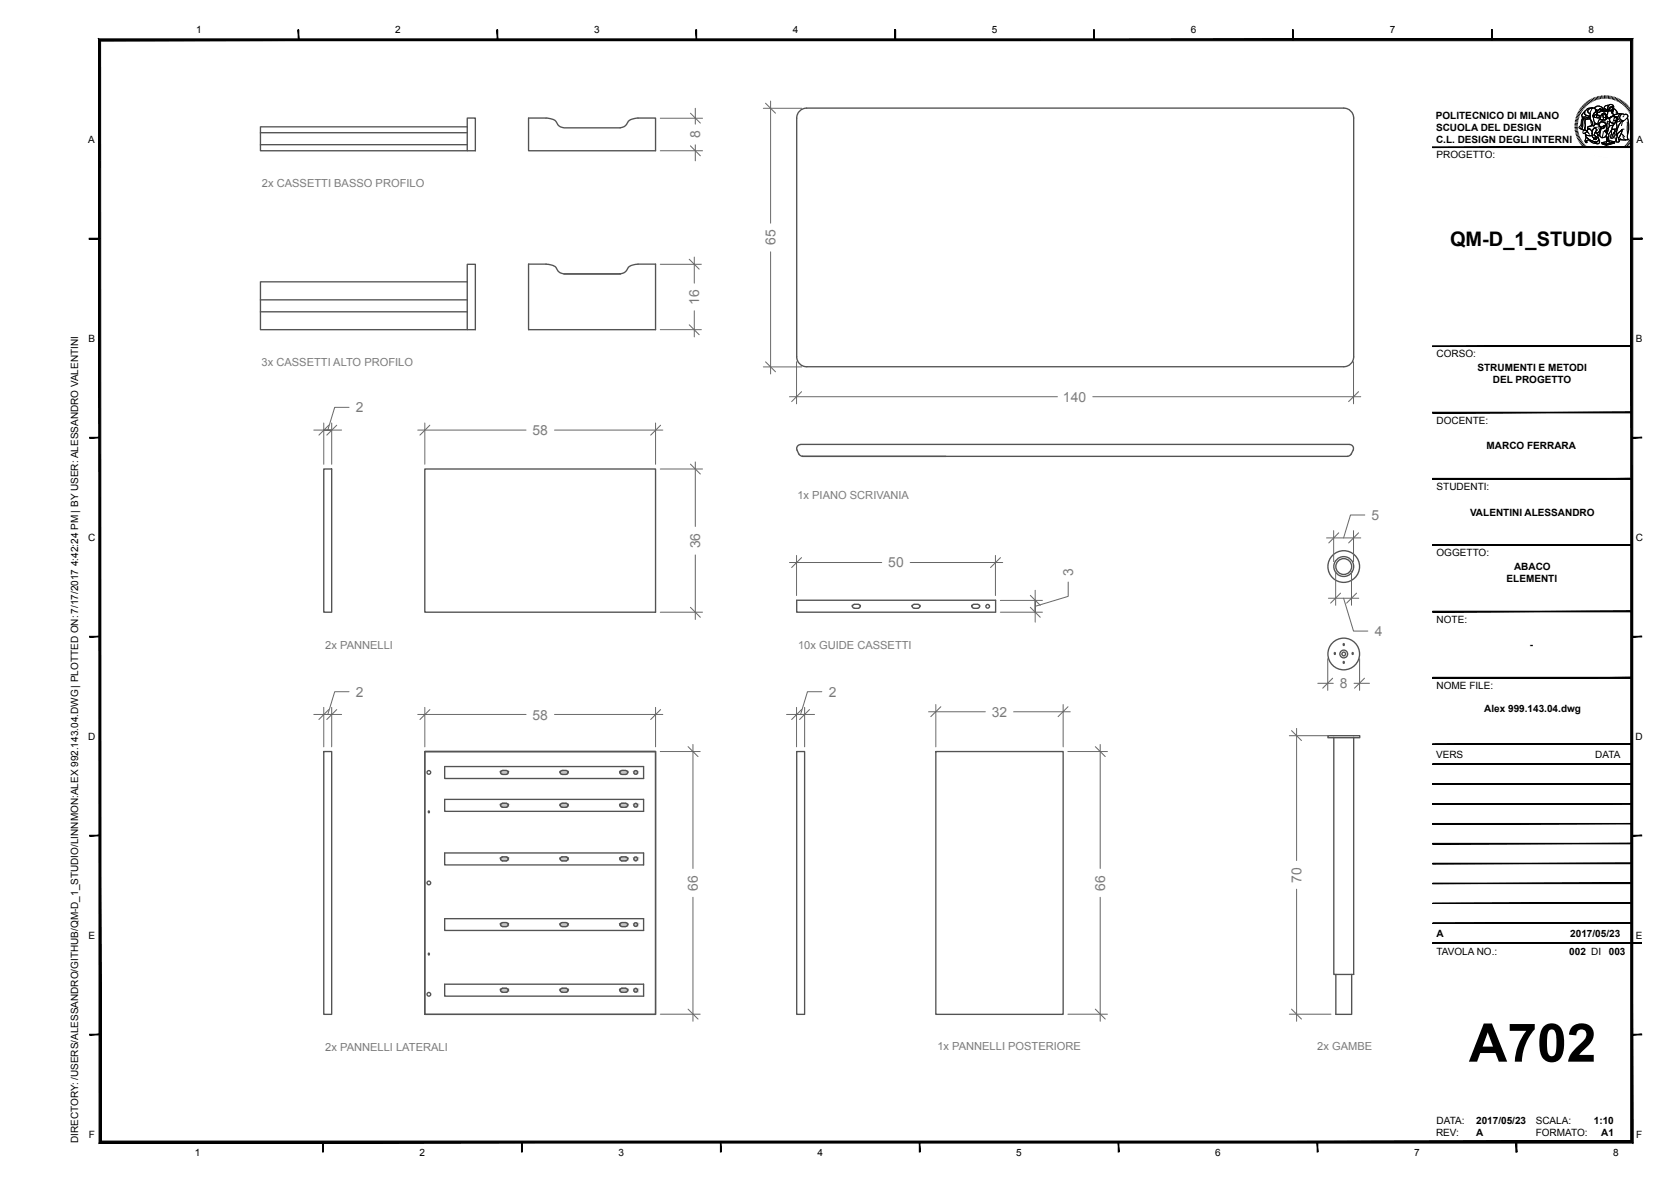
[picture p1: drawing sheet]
<svg xmlns="http://www.w3.org/2000/svg" width="420mm" height="297mm" viewBox="0 0 420 297" stroke-linecap="round" stroke-linejoin="round" font-family="sans-serif">
<defs><g id="words">
<text font-size="13.4" x="369.2" y="266.8">A702</text>
<text font-size="5" x="364.5" y="61.7">QM-D_1_STUDIO</text>
<g font-size="3.5" fill="#7c7c7c">
<text x="176" y="34.7" transform="rotate(-90 176 34.7)">8</text>
<text x="194.9" y="61.6" transform="rotate(-90 194.9 61.6)">65</text>
<text x="175.7" y="76.7" transform="rotate(-90 175.7 76.7)">16</text>
<text x="267.2" y="100.9">140</text>
<text x="89.5" y="103.6">2</text>
<text x="133.8" y="109.3">58</text>
<text x="344.7" y="130.6">5</text>
<text x="176" y="137.8" transform="rotate(-90 176 137.8)">36</text>
<text x="223.3" y="142.6">50</text>
<text x="269.8" y="144.6" transform="rotate(-90 269.8 144.6)">3</text>
<text x="345.5" y="159.8">4</text>
<text x="336.7" y="172.9">8</text>
<text x="89.5" y="175">2</text>
<text x="208.3" y="175">2</text>
<text x="133.8" y="180.8">58</text>
<text x="249.3" y="180.1">32</text>
<text x="327.1" y="221.8" transform="rotate(-90 327.1 221.8)">70</text>
<text x="175.4" y="223.8" transform="rotate(-90 175.4 223.8)">66</text>
<text x="277.8" y="223.8" transform="rotate(-90 277.8 223.8)">66</text>
</g>
<g font-size="2.8" fill="#7c7c7c">
<text x="65.8" y="47.1">2x CASSETTI BASSO PROFILO</text>
<text x="65.8" y="92.1">3x CASSETTI ALTO PROFILO</text>
<text x="200.4" y="125.3">1x PIANO SCRIVANIA</text>
<text x="81.8" y="163">2x PANNELLI</text>
<text x="200.6" y="163.1">10x GUIDE CASSETTI</text>
<text x="235.6" y="263.8">1x PANNELLI POSTERIORE</text>
<text x="331.1" y="263.8">2x GAMBE</text>
<text x="81.8" y="264">2x PANNELLI LATERALI</text>
</g>
<g font-size="2.5">
<text x="49.3" y="8.4">1</text>
<text x="99.3" y="8.4">2</text>
<text x="149.3" y="8.4">3</text>
<text x="199.3" y="8.4">4</text>
<text x="249.3" y="8.4">5</text>
<text x="299.3" y="8.4">6</text>
<text x="349.3" y="8.4">7</text>
<text x="399.3" y="8.4">8</text>
<text x="360.9" y="30">POLITECNICO DI MILANO</text>
<text x="22.2" y="35.9">A</text>
<text x="360.9" y="33">SCUOLA DEL DESIGN</text>
<text x="360.9" y="36">C.L. DESIGN DEGLI INTERNI</text>
<text x="411.3" y="35.9">A</text>
<text x="361.1" y="39.8">PROGETTO:</text>
<text x="22.3" y="85.9">B</text>
<text x="361.1" y="89.8">CORSO:</text>
<text x="411.2" y="85.9">B</text>
<text x="371.4" y="93.2">STRUMENTI E METODI</text>
<text x="375.2" y="96.2">DEL PROGETTO</text>
<text x="361.1" y="106.5">DOCENTE:</text>
<text x="373.6" y="112.9">MARCO FERRARA</text>
<text x="361.1" y="123.1">STUDENTI:</text>
<text x="369.5" y="129.5">VALENTINI ALESSANDRO</text>
<text x="22.2" y="135.9">C</text>
<text x="411.2" y="135.9">C</text>
<text x="361.1" y="139.8">OGGETTO:</text>
<text x="380.5" y="143.2">ABACO</text>
<text x="378.7" y="146.2">ELEMENTI</text>
<text x="361.1" y="156.5">NOTE:</text>
<text x="384.5" y="162.9">-</text>
<text x="361.1" y="173.1">NOME FILE:</text>
<text x="373.1" y="179">Alex 999.143.04.dwg</text>
<text x="22.2" y="185.9">D</text>
<text x="411.1" y="185.9">D</text>
<text x="360.9" y="190.4">VERS</text>
<text x="400.9" y="190.4">DATA</text>
<text x="22.3" y="235.9">E</text>
<text x="361.1" y="239.9">TAVOLA NO.:</text>
<text x="361.1" y="235.4">A</text>
<text x="394.4" y="239.9">002 DI</text>
<text x="394.7" y="235.4">2017/05/23</text>
<text x="404.4" y="239.9">003</text>
<text x="411.2" y="235.9">E</text>
<text x="19.7" y="287.2" transform="rotate(-90 19.7 287.2)">DIRECTORY: /USERS/ALESSANDRO/GITHUB/QM-D_1_STUDIO/LINNMON:ALEX 992.143.04.DWG | PLOTTED ON: 7/17/2017 4:42:24 PM | BY USER: ALESSANDRO VALENTINI</text>
<text x="22.4" y="285.9">F</text>
<text x="360.9" y="285.3">REV:</text>
<text x="361.1" y="282.4">DATA:</text>
<text x="371" y="285.4">A</text>
<text x="371" y="282.4">2017/05/23</text>
<text x="386" y="282.4">SCALA:</text>
<text x="386" y="285.4">FORMATO:</text>
<text x="400.6" y="282.4">1:10</text>
<text x="402.5" y="285.4">A1</text>
<text x="411.2" y="285.9">F</text>
<text x="48.9" y="290.4">1</text>
<text x="105.5" y="290.4">2</text>
<text x="155.5" y="290.4">3</text>
<text x="205.5" y="290.4">4</text>
<text x="255.5" y="290.4">5</text>
<text x="305.4" y="290.4">6</text>
<text x="355.4" y="290.4">7</text>
<text x="405.4" y="290.4">8</text>
</g>
</g></defs>
<g fill="none" stroke="#535353" stroke-width=".34">
<path d="M65.5 33.3h51.9M65.5 36.4h51.9M117.4 29.7h2.1v8.2h-2.1zM117.4 31.9h-51.9v6h51.9M132.9 29.7h4.4a2.91 2.91 0 0 1 3 1.8l.6 .4 .8 .2h14.2a2.59 2.59 0 0 0 2.1-1.7l.4-.3 1.7-.4h4.7v8.2h-31.9zM201.2 27.7l1-.5h.5h135a2.5 2.5 0 0 1 2.5 2.5v60a2.5 2.5 0 0 1-2.5 2.4h-135a2.5 2.5 0 0 1-2.5-2.4v-60a2.49 2.49 0 0 1 1-2zM65.5 75.3h51.9M65.5 78.3h51.9M117.4 66.4h2.1v16.4h-2.1zM117.4 70.8h-51.9v12h51.9M132.9 66.4h4.4a3.2 3.2 0 0 1 3.2 1.9l1.2 .5h14.2a2.59 2.59 0 0 0 2.1-1.7l.5-.4 1.4-.3h4.9v16.4h-31.9zM141.7 68.8h14.2"/>
<path d="M81.4 117.8h2v36h-2zM106.8 117.8h58v36h-58zM201.2 111.7h138M201.2 111.7a.99 .99 0 0 0-.9 1.4l.7 1.2 .7 .3M201.7 114.7h137M339.2 111.7l.3 .1a.97 .97 0 0 1 .6 1.3M339.6 114.1l-.4 .4-.5 .1M340.1 113.1l-.5 1M200.2 150.8h50v3h-50zM215.7 151.9l.5 .4M81.4 188.8h2v66.1h-2zM106.8 188.8h58v66.1h-58z"/>
<path d="M335.2 185.4v59.4h5v-59.4M335.2 184.9h5M335.8 244.8v10.1h3.9v-10.1"/>
<circle cx="337.7" cy="142.4" r="4"/>
<circle cx="337.7" cy="142.4" r="1.99"/>
<circle cx="337.7" cy="142.4" r="2.5"/>
</g>
<circle cx="216.2" cy="152.3" r=".17" fill="#535353"/>
<path d="M214.3 152.3l.4 .5M214.7 152.9h1M216.2 152.3l-.5 .5" fill="none" stroke="#535353" stroke-width=".34"/>
<circle cx="214.2" cy="152.3" r=".17" fill="#535353"/>
<path d="M214.7 151.8h1M214.7 151.9l-.4 .4M230.7 151.9l.5 .4" fill="none" stroke="#535353" stroke-width=".34"/>
<circle cx="231.2" cy="152.3" r=".17" fill="#535353"/>
<path d="M229.3 152.3l.5 .5M229.8 152.9h.9M231.2 152.3l-.5 .5" fill="none" stroke="#535353" stroke-width=".34"/>
<circle cx="229.2" cy="152.3" r=".17" fill="#535353"/>
<path d="M229.8 151.8h.9M229.8 151.9l-.5 .4M245.8 151.9l.4 .4" fill="none" stroke="#535353" stroke-width=".34"/>
<circle cx="246.2" cy="152.3" r=".17" fill="#535353"/>
<path d="M244.3 152.3l.4 .5M244.7 152.9h1.1M246.2 152.3l-.4 .5" fill="none" stroke="#535353" stroke-width=".34"/>
<circle cx="244.2" cy="152.3" r=".17" fill="#535353"/>
<g fill="none" stroke="#535353" stroke-width=".34">
<path d="M244.7 151.8h1.1M244.7 151.9l-.4 .4M200.2 188.8h2v66.1h-2zM235.2 188.8h32v66.1h-32zM335.2 184.9h-1.4v.5h8v-.5h-1.6"/>
<circle cx="248.3" cy="152.3" r=".47"/>
<circle cx="337.7" cy="164.3" r="4"/>
<circle cx="337.7" cy="164.3" r=".97"/>
</g>
<g fill="#535353">
<circle cx="337.7" cy="162.1" r=".3"/>
<circle cx="340" cy="164.3" r=".3"/>
<circle cx="337.7" cy="166.6" r=".3"/>
<circle cx="335.5" cy="164.3" r=".3"/>
</g>
<path d="M111.8 192.6h50v3h-50zM127.3 193.6l.4 .5M164.8 188.8h-58h58v66.1h-58" fill="none" stroke="#535353" stroke-width=".34"/>
<g fill="#c7c7c7" stroke="#c7c7c7" stroke-width=".25">
<path d="M159.6 248.4h.3z"/>
<path d="M159.7 248.3l.2 .1z"/>
<path d="M159.6 248.4h.4z"/>
<path d="M159.5 248.4h.6z"/>
<path d="M159.6 248.4h.5z"/>
<path d="M159.4 248.5h.8z"/>
<path d="M159.5 248.4l.7 .1z"/>
<path d="M159.4 248.5l.8 .1z"/>
<path d="M159.4 248.6l.8 .1z"/>
<path d="M159.3 248.7h1z"/>
<path d="M159.3 248.7l1 .1z"/>
<path d="M159.3 248.8l1 .1z"/>
<path d="M159.3 248.9l.9 .1z"/>
<path d="M159.3 248.9h1z"/>
<path d="M159.3 249l.9 .1z"/>
<path d="M159.3 249h.9z"/>
<path d="M159.4 249.1l.8 .1z"/>
<path d="M159.4 249.1h.8z"/>
<path d="M159.4 249.2h.7z"/>
<path d="M159.4 249.2h.8z"/>
<path d="M159.5 249.2h.5z"/>
<path d="M159.5 249.2h.6z"/>
<path d="M159.6 249.2l.3 .1z"/>
<path d="M159.6 249.2h.4z"/>
<path d="M159.6 249.3h.2z"/>
<path d="M159.6 249.3h.3z"/>
<path d="M156.2 248.3h1.2z"/>
<path d="M156.3 248.3h1.1z"/>
<path d="M156.1 248.4h1.3z"/>
<path d="M156.2 248.3l1.2 .1z"/>
<path d="M156.1 248.4h1.4z"/>
<path d="M156 248.4h1.6z"/>
<path d="M156.1 248.4h1.5z"/>
<path d="M155.9 248.5h1.8z"/>
<path d="M156 248.4l1.7 .1z"/>
<path d="M155.9 248.5l1.8 .1z"/>
<path d="M155.8 248.6l1.9 .1z"/>
<path d="M155.8 248.7h2z"/>
<path d="M155.8 248.7l2 .1z"/>
<path d="M155.8 248.8l2 .1z"/>
<path d="M155.8 248.9l1.9 .1z"/>
<path d="M155.8 248.9h2z"/>
<path d="M155.8 249l1.9 .1z"/>
<path d="M155.8 249h1.9z"/>
<path d="M155.8 249.1h1.9z"/>
<path d="M155.9 249.1l1.7 .1z"/>
<path d="M155.9 249.1h1.8z"/>
<path d="M156 249.2h1.5z"/>
<path d="M156 249.2h1.6z"/>
<path d="M156.1 249.2l1.3 .1z"/>
<path d="M156.1 249.2h1.4z"/>
<path d="M156.1 249.3h1.3z"/>
<path d="M156.2 249.3h1.1z"/>
<path d="M156.2 249.3h1.2z"/>
<path d="M159.6 231.8h.3z"/>
<path d="M159.7 231.8h.2z"/>
<path d="M159.6 231.8h.4z"/>
<path d="M159.6 231.8l.5 .1z"/>
<path d="M159.4 232h.8z"/>
<path d="M159.5 231.9l.7 .1z"/>
<path d="M159.4 232l.8 .1z"/>
<path d="M159.4 232.1h.8z"/>
<path d="M159.3 232.1l1 .1z"/>
<path d="M159.3 232.2l1 .1z"/>
<path d="M159.3 232.3l1 .1z"/>
<path d="M159.3 232.4l.9 .1z"/>
<path d="M159.3 232.4h1z"/>
<path d="M159.3 232.5l.9 .1z"/>
<path d="M159.3 232.5h.9z"/>
<path d="M159.4 232.6l.8 .1z"/>
<path d="M159.4 232.6h.8z"/>
<path d="M159.4 232.7h.7z"/>
<path d="M159.4 232.7h.8z"/>
<path d="M159.5 232.7l.5 .1z"/>
<path d="M159.5 232.7h.6z"/>
<path d="M159.6 232.8h.3z"/>
<path d="M159.6 232.8h.4z"/>
<path d="M159.6 232.8h.2z"/>
<path d="M156.2 231.8h1.2z"/>
<path d="M156.3 231.8h1.1z"/>
<path d="M156.1 231.8h1.3z"/>
<path d="M156.1 231.8l1.4 .1z"/>
<path d="M156 231.9h1.6z"/>
<path d="M156.1 231.9h1.5z"/>
<path d="M155.9 232h1.8z"/>
<path d="M156 231.9l1.7 .1z"/>
<path d="M155.9 232l1.8 .1z"/>
<path d="M155.8 232.1h1.9z"/>
<path d="M155.8 232.1l2 .1z"/>
<path d="M155.8 232.2l2 .1z"/>
<path d="M155.8 232.3l2 .1z"/>
<path d="M155.8 232.4l1.9 .1z"/>
<path d="M155.8 232.4h2z"/>
<path d="M155.8 232.5l1.9 .1z"/>
<path d="M155.8 232.5h1.9z"/>
<path d="M155.8 232.6l1.9 .1z"/>
<path d="M155.8 232.6h1.9z"/>
<path d="M155.9 232.7h1.7z"/>
<path d="M155.9 232.7h1.8z"/>
<path d="M156 232.7h1.5z"/>
<path d="M156 232.7h1.6z"/>
<path d="M156.1 232.7l1.3 .1z"/>
<path d="M156.1 232.7h1.4z"/>
<path d="M156.1 232.8h1.3z"/>
<path d="M156.2 232.8h1.1z"/>
<path d="M156.2 232.8h1.2z"/>
<path d="M141.2 231.8h1.2z"/>
<path d="M141.3 231.8h1.1z"/>
<path d="M141.1 231.8h1.4z"/>
<path d="M141.2 231.8h1.3z"/>
<path d="M141 231.9h1.5z"/>
<path d="M141.1 231.8l1.4 .1z"/>
<path d="M141 231.9h1.6z"/>
<path d="M140.9 232h1.8z"/>
<path d="M141 231.9l1.7 .1z"/>
<path d="M140.9 232l1.8 .1z"/>
<path d="M140.9 232.1h1.9z"/>
<path d="M140.8 232.1l2 .1z"/>
<path d="M140.8 232.2l2 .1z"/>
<path d="M140.8 232.3l2 .1z"/>
<path d="M140.8 232.3h2z"/>
<path d="M140.8 232.4l2 .1z"/>
<path d="M140.8 232.5l1.9 .1z"/>
<path d="M140.8 232.5h2z"/>
<path d="M140.9 232.6l1.8 .1z"/>
<path d="M140.9 232.6h1.8z"/>
<path d="M140.9 232.7h1.7z"/>
<path d="M140.9 232.7h1.8z"/>
<path d="M141 232.7h1.5z"/>
<path d="M141 232.7h1.6z"/>
<path d="M141 232.7l1.5 .1z"/>
<path d="M141.1 232.8h1.3z"/>
<path d="M141.1 232.8h1.4z"/>
<path d="M141.2 232.8h1.1z"/>
<path d="M141.2 232.8h1.2z"/>
<path d="M141.2 248.3h1.2z"/>
<path d="M141.3 248.3h1.1z"/>
<path d="M141.1 248.4h1.4z"/>
<path d="M141.2 248.3l1.3 .1z"/>
<path d="M141 248.4h1.5z"/>
<path d="M141 248.4h1.6z"/>
<path d="M140.9 248.5h1.8z"/>
<path d="M141 248.4l1.7 .1z"/>
<path d="M140.9 248.5l1.8 .1z"/>
<path d="M140.9 248.6l1.9 .1z"/>
<path d="M140.8 248.7h2z"/>
<path d="M140.8 248.7l2 .1z"/>
<path d="M140.8 248.8l2 .1z"/>
<path d="M140.8 248.8h2z"/>
<path d="M140.8 248.9l2 .1z"/>
<path d="M140.8 249l1.9 .1z"/>
<path d="M140.8 249h2z"/>
<path d="M140.9 249.1h1.8z"/>
<path d="M140.9 249.1l1.7 .1z"/>
<path d="M141 249.2h1.5z"/>
<path d="M141 249.2h1.6z"/>
<path d="M141 249.2l1.5 .1z"/>
<path d="M141.1 249.3h1.3z"/>
<path d="M141.1 249.3h1.4z"/>
<path d="M141.2 249.3h1.1z"/>
<path d="M141.2 249.3h1.2z"/>
<path d="M126.2 248.3h1.1z"/>
<path d="M126.3 248.3h1z"/>
<path d="M126.1 248.4h1.3z"/>
<path d="M126.2 248.3l1.2 .1z"/>
<path d="M126 248.4h1.5z"/>
<path d="M126.1 248.4h1.4z"/>
<path d="M126 248.4h1.6z"/>
<path d="M126 248.4l1.6 .1z"/>
<path d="M125.9 248.5l1.8 .1z"/>
<path d="M125.8 248.6l1.9 .1z"/>
<path d="M125.8 248.7h2z"/>
<path d="M125.8 248.7l2 .1z"/>
<path d="M125.8 248.8l2 .1z"/>
<path d="M125.8 248.9l1.9 .1z"/>
<path d="M125.8 248.9h2z"/>
<path d="M125.8 249l1.9 .1z"/>
<path d="M125.8 249.1h1.8z"/>
<path d="M125.8 249.1h1.9z"/>
<path d="M125.9 249.1l1.7 .1z"/>
<path d="M125.9 249.1h1.7z"/>
<path d="M126 249.2h1.5z"/>
<path d="M126 249.2h1.6z"/>
<path d="M126 249.2l1.4 .1z"/>
<path d="M126.1 249.3h1.2z"/>
<path d="M126.1 249.3h1.3z"/>
<path d="M126.2 249.3h1.1z"/>
<path d="M126.2 231.8h1.1z"/>
<path d="M126.3 231.8h1z"/>
<path d="M126.1 231.8h1.3z"/>
<path d="M126.2 231.8h1.2z"/>
<path d="M126 231.9h1.5z"/>
<path d="M126.1 231.8l1.4 .1z"/>
<path d="M126 231.9h1.6z"/>
<path d="M126 231.9l1.6 .1z"/>
<path d="M125.9 232l1.8 .1z"/>
<path d="M125.8 232.1h1.9z"/>
<path d="M125.8 232.1l2 .1z"/>
<path d="M125.8 232.2l2 .1z"/>
<path d="M125.8 232.3l2 .1z"/>
<path d="M125.8 232.4l1.9 .1z"/>
<path d="M125.8 232.4h2z"/>
<path d="M125.8 232.5l1.9 .1z"/>
<path d="M125.8 232.6l1.8 .1z"/>
<path d="M125.8 232.6h1.9z"/>
<path d="M125.9 232.7h1.7z"/>
<path d="M126 232.7h1.5z"/>
<path d="M126 232.7h1.6z"/>
<path d="M126 232.7l1.4 .1z"/>
<path d="M126.1 232.8h1.2z"/>
<path d="M126.1 232.8h1.3z"/>
<path d="M126.2 232.8h1.1z"/>
<path d="M126.2 193.6h1.1z"/>
<path d="M126.3 193.6h1z"/>
<path d="M126.1 193.6h1.3z"/>
<path d="M126.2 193.6h1.2z"/>
<path d="M126 193.7h1.5z"/>
<path d="M126.1 193.6l1.4 .1z"/>
<path d="M126 193.7h1.6z"/>
<path d="M126 193.7l1.6 .1z"/>
<path d="M125.8 193.8h1.9z"/>
<path d="M125.9 193.8h1.8z"/>
<path d="M125.8 193.8l1.9 .1z"/>
<path d="M125.8 193.9l2 .1z"/>
<path d="M125.8 194l2 .1z"/>
<path d="M125.8 194.1l2 .1z"/>
<path d="M125.8 194.2l1.9 .1z"/>
<path d="M125.8 194.2h2z"/>
<path d="M125.8 194.3h1.9z"/>
<path d="M125.8 194.3l1.8 .1z"/>
<path d="M125.9 194.4l1.7 .1z"/>
<path d="M125.9 194.4h1.7z"/>
<path d="M126 194.5l1.5 .1z"/>
<path d="M126 194.5h1.6z"/>
<path d="M126 194.6h1.4z"/>
<path d="M126 194.6h1.5z"/>
<path d="M126.1 194.6h1.2z"/>
<path d="M126.1 194.6h1.3z"/>
<path d="M126.2 194.6h1.1z"/>
<path d="M126.2 201.9h1.1z"/>
<path d="M126.3 201.8l1 .1z"/>
<path d="M126.1 201.9h1.3z"/>
<path d="M126.2 201.9h1.2z"/>
<path d="M126 201.9h1.5z"/>
<path d="M126.1 201.9h1.4z"/>
<path d="M126 202h1.6z"/>
<path d="M126 201.9l1.6 .1z"/>
<path d="M125.8 202.1h1.9z"/>
<path d="M125.9 202l1.8 .1z"/>
<path d="M125.8 202.1l1.9 .1z"/>
<path d="M125.8 202.2l2 .1z"/>
<path d="M125.8 202.3h2z"/>
<path d="M125.8 202.3l2 .1z"/>
<path d="M125.8 202.4l1.9 .1z"/>
<path d="M125.8 202.4h2z"/>
<path d="M125.8 202.5l1.9 .1z"/>
<path d="M125.8 202.6l1.8 .1z"/>
<path d="M125.8 202.6h1.9z"/>
<path d="M125.9 202.7h1.7z"/>
<path d="M126 202.7l1.5 .1z"/>
<path d="M126 202.7h1.6z"/>
<path d="M126 202.8h1.4z"/>
<path d="M126 202.8h1.5z"/>
<path d="M126.1 202.8l1.2 .1z"/>
<path d="M126.1 202.8h1.3z"/>
<path d="M126.2 202.9h1.1z"/>
<path d="M126.2 215.3h1.1z"/>
<path d="M126.3 215.3h1z"/>
<path d="M126.1 215.3h1.3z"/>
<path d="M126.2 215.3h1.2z"/>
<path d="M126 215.4h1.5z"/>
<path d="M126.1 215.3l1.4 .1z"/>
<path d="M126 215.4h1.6z"/>
<path d="M126 215.4l1.6 .1z"/>
<path d="M125.8 215.6h1.9z"/>
<path d="M125.9 215.5l1.8 .1z"/>
<path d="M125.8 215.6l2 .1z"/>
<path d="M125.8 215.7l2 .1z"/>
<path d="M125.8 215.8l2 .1z"/>
<path d="M125.8 215.9l1.9 .1z"/>
<path d="M125.8 215.9h2z"/>
<path d="M125.8 216l1.9 .1z"/>
<path d="M125.8 216.1h1.8z"/>
<path d="M125.8 216.1h1.9z"/>
<path d="M125.9 216.1l1.7 .1z"/>
<path d="M125.9 216.1h1.7z"/>
<path d="M126 216.2h1.5z"/>
<path d="M126 216.2h1.6z"/>
<path d="M126 216.2l1.4 .1z"/>
<path d="M126.1 216.3h1.2z"/>
<path d="M126.1 216.3h1.3z"/>
<path d="M126.2 216.3h1.1z"/>
<path d="M141.2 215.3h1.2z"/>
<path d="M141.3 215.3h1.1z"/>
<path d="M141.1 215.3h1.4z"/>
<path d="M141.2 215.3h1.3z"/>
<path d="M141 215.4h1.5z"/>
<path d="M141.1 215.3l1.4 .1z"/>
<path d="M141 215.4h1.6z"/>
<path d="M141 215.4l1.7 .1z"/>
<path d="M140.9 215.5l1.8 .1z"/>
<path d="M140.9 215.6h1.9z"/>
<path d="M140.8 215.6l2 .1z"/>
<path d="M140.8 215.7l2 .1z"/>
<path d="M140.8 215.8l2 .1z"/>
<path d="M140.8 215.8h2z"/>
<path d="M140.8 215.9l2 .1z"/>
<path d="M140.8 216l1.9 .1z"/>
<path d="M140.8 216h2z"/>
<path d="M140.9 216.1h1.8z"/>
<path d="M140.9 216.1l1.7 .1z"/>
<path d="M141 216.2h1.5z"/>
<path d="M141 216.2h1.6z"/>
<path d="M141 216.2l1.5 .1z"/>
<path d="M141.1 216.3h1.3z"/>
<path d="M141.1 216.3h1.4z"/>
<path d="M141.2 216.3h1.1z"/>
<path d="M141.2 216.3h1.2z"/>
<path d="M159.6 215.3h.3z"/>
<path d="M159.7 215.3h.2z"/>
<path d="M159.6 215.4h.4z"/>
<path d="M159.6 215.3l.4 .1z"/>
<path d="M159.5 215.4h.6z"/>
<path d="M159.6 215.4h.5z"/>
<path d="M159.4 215.5h.8z"/>
<path d="M159.5 215.4l.7 .1z"/>
<path d="M159.4 215.5l.8 .1z"/>
<path d="M159.4 215.6h.8z"/>
<path d="M159.3 215.6l1 .1z"/>
<path d="M159.3 215.7l1 .1z"/>
<path d="M159.3 215.8l1 .1z"/>
<path d="M159.3 215.9l.9 .1z"/>
<path d="M159.3 215.9h1z"/>
<path d="M159.3 216l.9 .1z"/>
<path d="M159.3 216h.9z"/>
<path d="M159.4 216.1h.8z"/>
<path d="M159.4 216.1l.7 .1z"/>
<path d="M159.5 216.2l.5 .1z"/>
<path d="M159.5 216.2h.6z"/>
<path d="M159.6 216.3h.3z"/>
<path d="M159.6 216.3h.4z"/>
<path d="M159.6 216.3h.2z"/>
<path d="M156.2 215.3h1.2z"/>
<path d="M156.3 215.3h1.1z"/>
<path d="M156.1 215.3h1.3z"/>
<path d="M156.1 215.3l1.4 .1z"/>
<path d="M156 215.4h1.6z"/>
<path d="M156.1 215.4h1.5z"/>
<path d="M156 215.4l1.7 .1z"/>
<path d="M155.9 215.5l1.8 .1z"/>
<path d="M155.8 215.6h1.9z"/>
<path d="M155.8 215.6l2 .1z"/>
<path d="M155.8 215.7l2 .1z"/>
<path d="M155.8 215.8l2 .1z"/>
<path d="M155.8 215.9l1.9 .1z"/>
<path d="M155.8 215.9h2z"/>
<path d="M155.8 216l1.9 .1z"/>
<path d="M155.8 216h1.9z"/>
<path d="M155.8 216.1h1.9z"/>
<path d="M155.9 216.1l1.7 .1z"/>
<path d="M155.9 216.1h1.8z"/>
<path d="M156 216.2h1.5z"/>
<path d="M156 216.2h1.6z"/>
<path d="M156.1 216.2l1.3 .1z"/>
<path d="M156.1 216.2h1.4z"/>
<path d="M156.1 216.3h1.3z"/>
<path d="M156.2 216.3h1.1z"/>
<path d="M156.2 216.3h1.2z"/>
<path d="M159.6 193.6h.3z"/>
<path d="M159.7 193.6h.2z"/>
<path d="M159.6 193.7h.4z"/>
<path d="M159.6 193.6l.4 .1z"/>
<path d="M159.5 193.7h.6z"/>
<path d="M159.6 193.7h.5z"/>
<path d="M159.4 193.7h.8z"/>
<path d="M159.5 193.7h.7z"/>
<path d="M159.4 193.7l.8 .1z"/>
<path d="M159.4 193.8l.8 .1z"/>
<path d="M159.3 193.9l1 .1z"/>
<path d="M159.3 194l1 .1z"/>
<path d="M159.3 194.1l1 .1z"/>
<path d="M159.3 194.2l.9 .1h-.9z"/>
<path d="M159.3 194.2h1l-.1 .1z"/>
<path d="M159.3 194.3l.9 .1z"/>
<path d="M159.3 194.3h.9z"/>
<path d="M159.4 194.4h.8z"/>
<path d="M159.4 194.4l.7 .1z"/>
<path d="M159.5 194.5l.5 .1z"/>
<path d="M159.5 194.5h.6z"/>
<path d="M159.6 194.6h.3z"/>
<path d="M159.6 194.6h.4z"/>
<path d="M159.6 194.6h.2z"/>
<path d="M156.2 193.6h1.2z"/>
<path d="M156.3 193.6h1.1z"/>
<path d="M156.1 193.6h1.3z"/>
<path d="M156.1 193.6l1.4 .1z"/>
<path d="M156 193.7h1.6z"/>
<path d="M156.1 193.7h1.5z"/>
<path d="M155.9 193.8h1.8z"/>
<path d="M156 193.7l1.7 .1z"/>
<path d="M155.8 193.8l1.9 .1z"/>
<path d="M155.8 193.9l2 .1z"/>
<path d="M155.8 194l2 .1z"/>
<path d="M155.8 194.1l2 .1z"/>
<path d="M155.8 194.2l1.9 .1z"/>
<path d="M155.8 194.2h2z"/>
<path d="M155.8 194.3h1.9z"/>
<path d="M155.8 194.3l1.9 .1z"/>
<path d="M155.9 194.4l1.7 .1z"/>
<path d="M155.9 194.4h1.8z"/>
<path d="M156 194.5l1.5 .1z"/>
<path d="M156 194.5h1.6z"/>
<path d="M156.1 194.6h1.3z"/>
<path d="M156.1 194.6h1.4z"/>
<path d="M156.2 194.6h1.1z"/>
<path d="M156.2 194.6h1.2z"/>
<path d="M159.6 201.9h.3z"/>
<path d="M159.7 201.8l.2 .1z"/>
<path d="M159.6 201.9h.4z"/>
<path d="M159.5 202h.6z"/>
<path d="M159.6 201.9l.5 .1z"/>
<path d="M159.4 202h.8z"/>
<path d="M159.5 202h.7z"/>
<path d="M159.4 202l.8 .1z"/>
<path d="M159.4 202.1l.8 .1z"/>
<path d="M159.3 202.2l1 .1z"/>
<path d="M159.3 202.3h1z"/>
<path d="M159.3 202.3l1 .1z"/>
<path d="M159.3 202.4l.9 .1z"/>
<path d="M159.3 202.4h1z"/>
<path d="M159.3 202.5l.9 .1z"/>
<path d="M159.3 202.5h.9z"/>
<path d="M159.4 202.6l.8 .1z"/>
<path d="M159.4 202.6h.8z"/>
<path d="M159.4 202.7l.7 .1z"/>
<path d="M159.4 202.7h.8z"/>
<path d="M159.5 202.8h.5z"/>
<path d="M159.5 202.8h.6z"/>
<path d="M159.6 202.8l.3 .1z"/>
<path d="M159.6 202.8h.4z"/>
<path d="M159.6 202.9h.2z"/>
<path d="M159.6 202.9h.3z"/>
<path d="M156.2 201.9h1.2z"/>
<path d="M156.3 201.8l1.1 .1z"/>
<path d="M156.1 201.9h1.3z"/>
<path d="M156.1 201.9h1.4z"/>
<path d="M156 202h1.6z"/>
<path d="M156.1 201.9l1.5 .1z"/>
<path d="M155.9 202h1.8z"/>
<path d="M156 202h1.7z"/>
<path d="M155.9 202l1.8 .1z"/>
<path d="M155.8 202.1l1.9 .1z"/>
<path d="M155.8 202.2l2 .1z"/>
<path d="M155.8 202.3h2z"/>
<path d="M155.8 202.3l2 .1z"/>
<path d="M155.8 202.4l1.9 .1z"/>
<path d="M155.8 202.4h2z"/>
<path d="M155.8 202.5l1.9 .1z"/>
<path d="M155.8 202.5h1.9z"/>
<path d="M155.8 202.6l1.9 .1z"/>
<path d="M155.8 202.6h1.9z"/>
<path d="M155.9 202.7h1.7z"/>
<path d="M155.9 202.7h1.8z"/>
<path d="M156 202.7l1.5 .1z"/>
<path d="M156 202.7h1.6z"/>
<path d="M156.1 202.8h1.3z"/>
<path d="M156.1 202.8h1.4z"/>
<path d="M156.1 202.8l1.3 .1z"/>
<path d="M156.2 202.9h1.1z"/>
<path d="M156.2 202.9h1.2z"/>
<path d="M141.2 201.9h1.2z"/>
<path d="M141.3 201.8l1.1 .1z"/>
<path d="M141.1 201.9h1.4z"/>
<path d="M141.2 201.9h1.3z"/>
<path d="M141 201.9h1.5z"/>
<path d="M141 201.9l1.6 .1z"/>
<path d="M141 202h1.7z"/>
<path d="M140.9 202l1.8 .1z"/>
<path d="M140.9 202.1l1.9 .1z"/>
<path d="M140.8 202.2l2 .1z"/>
<path d="M140.8 202.3h2z"/>
<path d="M140.8 202.3l2 .1z"/>
<path d="M140.8 202.4l2 .1z"/>
<path d="M140.8 202.5l1.9 .1z"/>
<path d="M140.8 202.5h2z"/>
<path d="M140.9 202.6l1.8 .1z"/>
<path d="M140.9 202.6h1.8z"/>
<path d="M140.9 202.7h1.7z"/>
<path d="M140.9 202.7h1.8z"/>
<path d="M141 202.7l1.5 .1z"/>
<path d="M141 202.7h1.6z"/>
<path d="M141 202.8h1.5z"/>
<path d="M141.1 202.8l1.3 .1z"/>
<path d="M141.1 202.8h1.4z"/>
<path d="M141.2 202.9h1.1z"/>
<path d="M141.2 202.9h1.2z"/>
<path d="M141.2 193.6h1.2z"/>
<path d="M141.3 193.6h1.1z"/>
<path d="M141.1 193.6h1.4z"/>
<path d="M141.2 193.6h1.3z"/>
<path d="M141 193.7h1.5z"/>
<path d="M141.1 193.6l1.4 .1z"/>
<path d="M141 193.7h1.6z"/>
<path d="M141 193.7l1.7 .1z"/>
<path d="M140.9 193.8h1.8z"/>
<path d="M140.9 193.8l1.9 .1z"/>
<path d="M140.8 193.9l2 .1z"/>
<path d="M140.8 194l2 .1z"/>
<path d="M140.8 194.1l2 .1z"/>
<path d="M140.8 194.1h2z"/>
<path d="M140.8 194.2l2 .1z"/>
<path d="M140.8 194.3h1.9z"/>
<path d="M140.8 194.3h2z"/>
<path d="M140.9 194.3l1.8 .1z"/>
<path d="M140.9 194.3h1.8z"/>
<path d="M140.9 194.4l1.7 .1z"/>
<path d="M140.9 194.4h1.8z"/>
<path d="M141 194.5l1.5 .1z"/>
<path d="M141 194.5h1.6z"/>
<path d="M141 194.6h1.5z"/>
<path d="M141.1 194.6h1.3z"/>
<path d="M141.1 194.6h1.4z"/>
<path d="M141.2 194.6h1.1z"/>
<path d="M141.2 194.6h1.2z"/>
</g>
<circle cx="127.8" cy="194.1" r=".17" fill="#535353"/>
<path d="M125.8 194.1l.5 .5M126.3 194.6h1M127.7 194.1l-.4 .5" fill="none" stroke="#535353" stroke-width=".34"/>
<circle cx="125.8" cy="194.1" r=".17" fill="#535353"/>
<path d="M127.3 193.6l-1.2 .1-.3 .4M142.3 193.6l.5 .5" fill="none" stroke="#535353" stroke-width=".34"/>
<circle cx="142.8" cy="194.1" r=".17" fill="#535353"/>
<path d="M140.8 194.1l.5 .5M141.3 194.6h1M142.8 194.1l-.5 .5" fill="none" stroke="#535353" stroke-width=".34"/>
<circle cx="140.8" cy="194.1" r=".17" fill="#535353"/>
<path d="M142.3 193.6l-1.3 .1-.2 .4M157.3 193.6l.4 .5" fill="none" stroke="#535353" stroke-width=".34"/>
<circle cx="157.8" cy="194.1" r=".17" fill="#535353"/>
<path d="M155.8 194.1l.5 .5M156.3 194.6h1M157.7 194.1l-.4 .5" fill="none" stroke="#535353" stroke-width=".34"/>
<circle cx="155.8" cy="194.1" r=".17" fill="#535353"/>
<g fill="none" stroke="#535353" stroke-width=".34">
<path d="M157.3 193.6l-1.3 .1-.2 .4M111.8 200.9h50v3h-50zM127.3 201.9l.4 .4"/>
<circle cx="159.8" cy="194.1" r=".47"/>
</g>
<circle cx="127.8" cy="202.3" r=".17" fill="#535353"/>
<path d="M127.7 202.3l-.2 .4-1.2 .2-.5-.6" fill="none" stroke="#535353" stroke-width=".34"/>
<circle cx="125.8" cy="202.3" r=".17" fill="#535353"/>
<path d="M126.3 201.8h1M126.3 201.9l-.5 .4M142.3 201.9l.5 .4" fill="none" stroke="#535353" stroke-width=".34"/>
<circle cx="142.8" cy="202.3" r=".17" fill="#535353"/>
<path d="M142.8 202.3l-.3 .4-1.2 .2-.5-.6" fill="none" stroke="#535353" stroke-width=".34"/>
<circle cx="140.8" cy="202.3" r=".17" fill="#535353"/>
<path d="M141.3 201.8h1M141.3 201.9l-.5 .4M157.3 201.9l.4 .4" fill="none" stroke="#535353" stroke-width=".34"/>
<circle cx="157.8" cy="202.3" r=".17" fill="#535353"/>
<path d="M157.7 202.3l-.2 .4-1.2 .2-.5-.6" fill="none" stroke="#535353" stroke-width=".34"/>
<circle cx="155.8" cy="202.3" r=".17" fill="#535353"/>
<g fill="none" stroke="#535353" stroke-width=".34">
<path d="M111.8 214.3h50v3h-50zM127.3 215.3l.4 .5M156.3 201.8h1M156.3 201.9l-.5 .4"/>
<circle cx="159.8" cy="202.3" r=".47"/>
</g>
<circle cx="127.8" cy="215.8" r=".17" fill="#535353"/>
<path d="M127.7 215.8l-.2 .4-1.2 .1-.5-.5" fill="none" stroke="#535353" stroke-width=".34"/>
<circle cx="125.8" cy="215.8" r=".17" fill="#535353"/>
<path d="M126.3 215.3h1M126.3 215.3l-.5 .5M142.3 215.3l.5 .5" fill="none" stroke="#535353" stroke-width=".34"/>
<circle cx="142.8" cy="215.8" r=".17" fill="#535353"/>
<path d="M142.8 215.8l-.3 .4-1.2 .1-.5-.5" fill="none" stroke="#535353" stroke-width=".34"/>
<circle cx="140.8" cy="215.8" r=".17" fill="#535353"/>
<path d="M141.3 215.3h1M141.3 215.3l-.5 .5M157.3 215.3l.4 .5" fill="none" stroke="#535353" stroke-width=".34"/>
<circle cx="157.8" cy="215.8" r=".17" fill="#535353"/>
<path d="M157.7 215.8l-.2 .4-1.2 .1-.5-.5" fill="none" stroke="#535353" stroke-width=".34"/>
<circle cx="155.8" cy="215.8" r=".17" fill="#535353"/>
<g fill="none" stroke="#535353" stroke-width=".34">
<path d="M156.3 215.3h1M156.3 215.3l-.5 .5M111.8 230.8h50v3h-50zM127.3 231.8l.4 .5"/>
<circle cx="159.8" cy="215.8" r=".47"/>
</g>
<circle cx="127.8" cy="232.3" r=".17" fill="#535353"/>
<path d="M127.7 232.3l-.2 .4-1.2 .1-.5-.5" fill="none" stroke="#535353" stroke-width=".34"/>
<circle cx="125.8" cy="232.3" r=".17" fill="#535353"/>
<path d="M126.3 231.8h1M126.3 231.8l-.5 .5M142.3 231.8l.5 .5" fill="none" stroke="#535353" stroke-width=".34"/>
<circle cx="142.8" cy="232.3" r=".17" fill="#535353"/>
<path d="M142.8 232.3l-.3 .4-1.2 .1-.5-.5" fill="none" stroke="#535353" stroke-width=".34"/>
<circle cx="140.8" cy="232.3" r=".17" fill="#535353"/>
<path d="M141.3 231.8h1M141.3 231.8l-.5 .5M157.3 231.8l.4 .5" fill="none" stroke="#535353" stroke-width=".34"/>
<circle cx="157.8" cy="232.3" r=".17" fill="#535353"/>
<path d="M157.7 232.3l-.2 .4-1.2 .1-.5-.5" fill="none" stroke="#535353" stroke-width=".34"/>
<circle cx="155.8" cy="232.3" r=".17" fill="#535353"/>
<g fill="none" stroke="#535353" stroke-width=".34">
<path d="M156.3 231.8h1M156.3 231.8l-.5 .5M111.8 247.3h50v3h-50zM127.3 248.4l.4 .4"/>
<circle cx="159.8" cy="232.3" r=".47"/>
</g>
<circle cx="127.8" cy="248.8" r=".17" fill="#535353"/>
<path d="M125.8 248.8l.5 .5M126.3 249.3h1M127.7 248.8l-.4 .5" fill="none" stroke="#535353" stroke-width=".34"/>
<circle cx="125.8" cy="248.8" r=".17" fill="#535353"/>
<path d="M127.3 248.3l-1.2 .1-.3 .4M142.3 248.4l.5 .4" fill="none" stroke="#535353" stroke-width=".34"/>
<circle cx="142.8" cy="248.8" r=".17" fill="#535353"/>
<path d="M140.8 248.8l.5 .5M141.3 249.3h1M142.8 248.8l-.5 .5" fill="none" stroke="#535353" stroke-width=".34"/>
<circle cx="140.8" cy="248.8" r=".17" fill="#535353"/>
<path d="M142.3 248.3l-1.3 .1-.2 .4M157.3 248.4l.4 .4" fill="none" stroke="#535353" stroke-width=".34"/>
<circle cx="157.8" cy="248.8" r=".17" fill="#535353"/>
<path d="M155.8 248.8l.5 .5M156.3 249.3h1M157.7 248.8l-.4 .5" fill="none" stroke="#535353" stroke-width=".34"/>
<circle cx="155.8" cy="248.8" r=".17" fill="#535353"/>
<g fill="none" stroke="#535353" stroke-width=".34">
<path d="M106.8 188.8v66.1M157.3 248.3l-1.3 .1-.2 .4"/>
<circle cx="107.8" cy="194.1" r=".47"/>
<circle cx="107.8" cy="221.9" r=".47"/>
<circle cx="107.8" cy="249.8" r=".47"/>
<circle cx="159.8" cy="248.8" r=".47"/>
</g>
<g fill="#535353">
<circle cx="107.8" cy="204.1" r=".3"/>
<circle cx="107.8" cy="239.9" r=".3"/>
</g>
<circle cx="337.7" cy="164.3" r=".47" fill="none" stroke="#535353" stroke-width=".34"/>
<g fill="none" stroke="#000" stroke-width=".25">
<path d="M395.8 31.3l.7 .1M395.8 31.7h.7M395.9 31h.6M395.9 30.6l.7 .1M396 30.3l.6 .1M396 29.9l.7 .1M396.1 29.5l.7 .2M396.3 29.2l.6 .3M396.3 28.9l.7 .2M396.5 28.6l.6 .2M396.5 32h-.7M396.5 32.3l-.6 .1"/>
<path d="M396.5 32.6l-.6 .2M396.6 28.2l.7 .3M396.6 33l-.6 .1M396.7 33.3l-.7 .1M396.8 33.6l-.7 .2M396.8 27.9l.6 .4M396.8 33.9l-.6 .2M397 34.2l-.7 .2M397 27.6l.6 .4M397.1 34.5l-.6 .3M397.2 27.3l.6 .4M397.2 34.8l-.6 .3"/>
<path d="M397.4 35.1l-.6 .3M397.4 27l.5 .4M397.6 35.4l-.6 .3M397.6 26.7l.6 .5M397.7 29.3l.9 .1a.64 .64 0 0 0 1-.1 .38 .38 0 0 1 .1 .5 .38 .38 0 0 1-.5 .1h-.8a.45 .45 0 0 1-.5 0 .45 .45 0 0 1-.2-.5zM397.7 29.3l.1 .4M397.7 35.6l-.5 .4M397.9 26.5l.5 .5M397.9 29.8l-.3 .6-.2 1.6a.26 .26 0 0 0-.2 .4 .26 .26 0 0 0 .4 .1M397.9 35.9l-.5 .4M398.1 29.9h.5a1.52 1.52 0 0 0-.1 1.5l-.1 1.3h-.4l-.5-.2a3.1 3.1 0 0 0 .4-2.2zM398.1 26.2l.5 .5"/>
<path d="M398.1 36.2l-.5 .4M398.2 28.1h.1a.77 .77 0 0 0 .9 1l.4 .2a.6 .6 0 0 1-1 .1h-.1a.57 .57 0 0 1-.9-.5zM398.2 29.9a1.51 1.51 0 0 0-.4 1.6l-.2 1 .7 .2M398.3 28.1l-.4 .3a.52 .52 0 0 0-.3 .6 .52 .52 0 0 0 .5 .5l.4-.1a.74 .74 0 0 0 1.1-.2M398.3 36.4l-.5 .5M398.4 26l.4 .5M398.4 27.8l.6-.5 1.3-.2a1.05 1.05 0 0 0-1.2 1l.3 .3 .3 .1-.1 .7-.8-.2a.63 .63 0 0 1-.4-1zM398.4 33.4l.1 .2a1.35 1.35 0 0 0 1.5 .5l.2-.2M398.5 30l1.2-.2 .6 1.2v.5l-.5 .2a.51 .51 0 0 0-.6 .1 .51 .51 0 0 0-.1 .6l.2 .1h-.2a.39 .39 0 0 1-.4 .3 .39 .39 0 0 1-.3-.4v-2.1zM398.5 33.8a1.65 1.65 0 0 0 1.7 .1l.1 .5 .3 .3-.1 .3 .3-.3 .2 .4-.1-.5 .3 .4-.2-.5 .5 .1-.8-.7 .2-.6 .4 .1 .5 1.4a.89 .89 0 0 1-.5 .9 .89 .89 0 0 1-1-.3l-.8-.3-.8-.7zM398.5 33.8l.1 .6 .7 .6 2 .9M398.6 29.9l-.2 .4v2.4"/>
<path d="M398.6 36.7l-.5 .4M398.7 34.4l.8 .7 1.1 .4a.81 .81 0 0 0 1.2-.5l.2 .2a.65 .65 0 0 1-.2 .9 .65 .65 0 0 1-.9-.1l-1.1-.4a.57 .57 0 0 0-.5-.4 .57 .57 0 0 0-.6 .3l.2 .2-.3 .1-.2-.4zM398.7 34.4l-.3 1 .2 .4 .3-.1-.1-.3a.67 .67 0 0 1 1.1 .3l.9 .3a.73 .73 0 0 0 .8 .2 .73 .73 0 0 0 .5-.7l-.2-.4M398.7 25.7l.4 .6M398.8 36.9l-.5 .5M398.9 32.9l-.3-.1a.47 .47 0 0 0-.7 .1 .47 .47 0 0 0 .3 .7l.3-.3a.55 .55 0 0 1 .5-.1 .55 .55 0 0 1 .4 .4l.2 .1M398.9 25.5l.4 .6M399 32l1.3-.5 .3 .2 .2-.5 .5-.1 .5 .2 .5 .7a.74 .74 0 0 1-.2 1l-.3 .2a.37 .37 0 0 1-.5 .2 .37 .37 0 0 1-.2-.5 .35 .35 0 0 0 .3-.4 .35 .35 0 0 0-.5-.3l-.3 .1-.4 .7-.7-.7a.3 .3 0 0 1-.4 .1 .3 .3 0 0 1-.1-.4zM399 37.1l-.4 .5M399.1 27.7l.5-.4 1-.1a.77 .77 0 0 1 .5 .7 .77 .77 0 0 1-.6 .7 2.75 2.75 0 0 0 .2 2.2l.5 .3-.4 .1-.1 .2a.29 .29 0 0 1-.5 .1 .29 .29 0 0 1 .1-.5l-.5-.9-.2-1.6a.58 .58 0 0 1-.5-.8zM399.1 32.6l.4-.3a1.03 1.03 0 0 1 .6 1.2l.1 .2a.96 .96 0 0 1-1.5 .2l-.3-.5 .6-.2-.1-.3zM399.2 25.3l.4 .6"/>
<path d="M399.3 37.3l-.4 .5M399.4 32.2l.8 .8M399.5 32.3a.55 .55 0 0 0-.5 .9M399.5 25.1l.4 .6M399.6 37.5l-.4 .5M399.7 29.8l-1.3 .1a.56 .56 0 0 0-.7-.1 .56 .56 0 0 0-.2 .7l-.1 .7-.6 .8 .3 .3M399.8 30.2l.3 1.4M399.8 25l.3 .6M399.8 37.7l-.3 .5M400.1 27.5l-.4 .9-.1 1.1 .7 1.5a.3 .3 0 0 0-.1 .5 .3 .3 0 0 0 .5-.1l.5-.3a1.2 1.2 0 0 1-.7-1.5 .78 .78 0 0 1 .1-1.1l.2-.2a.77 .77 0 0 0 .1-1 .77 .77 0 0 0-1.1-.2l-.8 .2a1.08 1.08 0 0 0-.5 1.6l1.1 .3M400.1 37.8l-.3 .6M400.1 24.8l.3 .6"/>
<path d="M400.3 31.5l-.5 .2a.54 .54 0 0 0-.6 .1 .54 .54 0 0 0-.2 .5l.2 .2M400.4 27.1h-.1a1.13 1.13 0 0 0-1.3 1l.7 .4M400.4 38l-.3 .6M400.5 24.6l.2 .7M400.6 32.3l.1-.1a.45 .45 0 0 1 .5 .1 .45 .45 0 0 1 0 .6l-.5 1.1 .8 .7-.5-.2 .2 .5-.3-.4v.5l-.1-.4-.3 .3 .1-.3-.2-.1a2.22 2.22 0 0 1 .1-2.3zM400.6 32.3l.1-.1a.58 .58 0 0 1 .6 .6l-.2 .1-.4 1.1 .8 .7-.5-.2 .2 .5-.3-.4v.5l-.1-.4-.3 .3 .1-.3-.2-.1a2.22 2.22 0 0 1 .1-2.3zM400.6 29l.7-.3 .3 .2a.31 .31 0 0 0-.3 .3 .31 .31 0 0 0 .2 .3h-.3a.46 .46 0 0 1-.6-.5zM400.6 28.5l.3-.3 .6-.1v.5l-1.2 .5zM400.6 29l.3 .5 .5 .1M400.7 38.1l-.3 .6M400.7 27.2l.7-.5h.6l.7 .4a.25 .25 0 0 1 0 .4 .25 .25 0 0 1-.4-.1l-.1-.1-.1 .2-.5 .2-.5-.2M400.8 24.5l.2 .6"/>
<path d="M400.9 26.9l1.2-.2 .5 .2 .3 .4-.3 .2-.4-.2-.5 .4-.7-.2a.33 .33 0 0 1-.3-.3 .33 .33 0 0 1 .2-.3zM401 38.2l-.2 .7M401 27.5l.7 .2 .5-.4 .4 .2-.3 .6-.3 .2-.5-.2-.5 .1zM401.2 24.4l.2 .7M401.2 31.1l.8 .3 .3 .9a.6 .6 0 0 1-.4 .8M401.3 29l.2-.1 .7 .1-.2 .2a.38 .38 0 0 1-.5 .5 .38 .38 0 0 1-.2-.7zM401.3 33.4l.5 1.6a.78 .78 0 0 1-1 .7M401.3 38.3l-.2 .7M401.4 28.7l.2 .2M401.5 28.4v.2l-1.2 .5M401.5 32l-.8 .2M401.5 24.3l.2 .7"/>
<path d="M401.5 28.1l-.3 .5M401.6 31.7l.8 .4M401.6 38.4l-.1 .7M401.8 29h.4l-.2 .2a.32 .32 0 0 1-.2 .4 .32 .32 0 0 1-.4-.3 .32 .32 0 0 1 .4-.3l-.2 .1M401.8 32.1a.7 .7 0 0 1 .1 1 .7 .7 0 0 1-.9 .2M401.8 31.3v-.2l.6-.5 .7 .1 .4 .2v.2a.23 .23 0 0 1 .2 .4 .23 .23 0 0 1-.4 0l-1 .5 .6 .3 .4-.3 .1-.3a.26 .26 0 0 0 .3-.2 .26 .26 0 0 0-.2-.4v-.2l-.5-.3h-.6l-.5 .7-.2-.1v-.4l.4-.9 .3 .2h1.1l.2-.3a.26 .26 0 0 0 .3 0 .26 .26 0 0 0 0-.4l.6 .2 .1 1.1a.58 .58 0 0 0-.1 .9l-.3 .6h-.3l-.2 .3-.1 .4h-.4l.3 .3 .2-.1v.4l.2-.2-.3 1.1h-.3a.75 .75 0 0 1-1.2-.1l-.4-.5 .4-.5 .1-1.1M401.8 33.9l.8 .7M401.8 24.2l.2 .7M401.9 31l.5-.4 .6 .1 .5 .3a.31 .31 0 0 1 .2 .5 .31 .31 0 0 1-.5 0l-.3 .2a.41 .41 0 0 1-.4 .3 .41 .41 0 0 1-.4-.3zM401.9 38.5l-.1 .6M402.1 28v.1M402.1 27.6l.2 .2"/>
<path d="M402.2 33.3v1M402.2 29.9l-.5 .7v.6M402.2 24.2l.1 .6M402.2 27.7h.1M402.3 32l1.1-.4-.1 .5-.4 .2-.6-.1zM402.3 38.6l-.2 .6M402.3 32.8l-.2 .8-.5 .5M402.5 27.8l.4-.1 .4 .1 .1-.2a.36 .36 0 0 1-.1 .6 .36 .36 0 0 1-.5-.3zM402.6 28.7l.8-.3 .2 .2 .4 .9a.24 .24 0 0 1 0 .3 .24 .24 0 0 1-.4 0 .24 .24 0 0 1 .1-.4v-.5l-.3-.3a.4 .4 0 0 0-.6 .1 .4 .4 0 0 0 .1 .6v.2a.45 .45 0 0 1-.2 .7 .45 .45 0 0 1-.6-.5zM402.6 27.5l-.3 .6-.3 .2-.5-.2-.5 .1M402.6 24.1v.7M402.6 38.6l-.1 .7"/>
<path d="M402.6 35.8l2-.4 1.2 .2-2.1 .6zM402.6 35.8l1.1 .4v.3l-1.1-.4zM402.6 35.8a5.8 5.8 0 0 1 3.2-.2l-2.1 .6zM402.8 28.7l.3-.2 .3 .1 .3 .9a.53 .53 0 0 1-.1 .5 .53 .53 0 0 1-.6 .1zM402.9 24.1v.7M402.9 38.6v.7M402.9 27.7a.42 .42 0 0 1 .6-.3 .42 .42 0 0 1 .2 .6h-.1M403 27.4a.46 .46 0 0 1 .6 0 .46 .46 0 0 1 .1 .6l-.3-.4-.1 .2-.4-.1zM403 33l-.4 1.6 1.1-.2M403 32.1v.1M403.1 31.8l.1 .1M403.1 32l.1 .1"/>
<path d="M403.2 31.8l-.1 .1M403.2 28.9h.1M403.2 28.8l-.1 .1M403.2 38.7v.7M403.3 24v.7M403.3 27.8l-.1-.1-.7 .1 .6 .3a.29 .29 0 0 0 .5-.1 .29 .29 0 0 0-.3-.4l.1 .3M403.4 32.8l.2 .2 .1-.5a.26 .26 0 0 1 .2-.3 .26 .26 0 0 1 .3 .1l-.3 1.2-.1-.4h-.4zM403.4 30.2v.7M403.4 31.6l-.1 .5-.4 .2-.5-.3M403.4 28.7l.3 .2-.1 .2M403.6 28.8l-.1-.1a.42 .42 0 0 0-.6-.1 .42 .42 0 0 0 0 .7l.1 .3a.44 .44 0 0 1-.6 .6 .44 .44 0 0 1-.1-.8l.3-.8 .8-.2 .4 .5 .2 .5a.24 .24 0 0 1-.1 .4 .24 .24 0 0 1-.3-.2M403.6 38.7v.7"/>
<path d="M403.6 24v.7M403.7 29.2h-.2M403.7 29a.41 .41 0 0 1-.1 .6 .41 .41 0 0 1-.5-.1h-.1M403.7 29.8l-.3 .3h-.4M403.7 36.2l2.1-.6v.3l-2.1 .6zM403.7 36.2v.3M403.8 27.9l.2-.1 .1 .3-.2 .9M403.9 32.4h.1M403.9 33l-.2 .5 .3-.2M403.9 38.7v.7M403.9 27.4l.1 .4M404 29.4l-.2-.5 .3-.8-.1-.3-.2 .1a.52 .52 0 0 0-.6-.6l.1-.5 .5-.3a.26 .26 0 0 1 .5-.1 .26 .26 0 0 1-.1 .5v1.2l.2-.1v-.5l.3 .4 .4-.2v.7l.2-.2 .1 .4a.35 .35 0 0 1 .2 .4 .35 .35 0 0 1-.4 .2l-.6 .4"/>
<path d="M404 24l-.1 .7M404 32.8v.2l-.2-.2M404 30.4l-.1 1.4M404 29.7l.5 .2M404.1 34.5l.2-.1 .1 1.1-.2-.6-.4 .7zM404.2 31.6l-.4 .2v.6M404.2 38.6l.1 .7M404.3 32.2h-.3l-.2 .3-.2 .5-.3-.1 .3 .3 .2-.1M404.3 30.5l-.4 .9M404.3 26.5l.7-.3 .4 .2 .2 .3v.8l-.5 .9v-.7l.3-.4-.2-.6-.3 .3a.79 .79 0 0 0-.5 1l-.2 .1-.1-.6zM404.3 26.5l.7-.3 .4 .2 .2 .3v.9l-.4 .8-.1-.7 .3-.4-.3-.5a1.02 1.02 0 0 0-.8 1.2l-.1 .1-.1-.6zM404.3 26.5l-.8 .1-.3 .4v.3"/>
<path d="M404.3 24.1v.7M404.4 27.5l.2 .3 .5-.1M404.5 38.6l.1 .7M404.6 29.6l.8-.4 .6 .1a.5 .5 0 0 1 .6 .6l-.1 .5-.7 .6-.5 .1-.8-.8zM404.6 27l.6-.3 .2 .6-.3 .4a.38 .38 0 0 1-.4 .1 .38 .38 0 0 1-.2-.4zM404.6 31.6l.9-.1-.5 1.2-.7 1 .1 .7-.3 .1-.2 .6-.2-1.1zM404.6 27.3h.2M404.6 31.6l-.4 .7-.5 1.8 .2 1 .2-.6 .2-.1 .2 1.4-.3-.9-.5 1.1 .2-.9M404.7 27.7l.1 .1M404.7 30.6v.1a.54 .54 0 0 0-.1 .9l.8-.1 .5-.6M404.7 24.1l-.1 .7M404.7 27.3h.1"/>
<path d="M404.8 27.6h.1M404.8 38.6l.2 .6M405 24.2l-.1 .6M405.1 27.4l.2 .1M405.1 27.5h.1M405.1 32.5h.3a.34 .34 0 0 1 .5 .1 .34 .34 0 0 1-.1 .5l-.4 .7v.3a.33 .33 0 0 1 .1 .5 .33 .33 0 0 1-.4 .1l-.3-.3zM405.2 38.5l.1 .6M405.3 28.2l.1 .4 .3 .3M405.4 30.7v.1M405.4 24.3l-.2 .6M405.4 29.1l1.1-.5h.8l-.7 .9zM405.5 31.5l-.4 1.1-.8 1.1v.8"/>
<path d="M405.5 38.4l.2 .6M405.5 27.3l.6 .3 .6 1-.4 .1a.59 .59 0 0 1-.8 0 .59 .59 0 0 1-.1-.8zM405.5 30.7h-.3M405.6 27.3l.5 .3 .4 .7M405.6 31h-.1M405.7 24.4l-.2 .6M405.8 38.3l.2 .6M405.8 35.6v.3l-2.1 .6-1.1-.4v-.3M405.9 32.5l-.5 1.6a.33 .33 0 0 1 .1 .5 .33 .33 0 0 1-.4 .1l-.3-.1 .3-.9v-1.1M406.1 30.6l.1-.1 .2 .1v1.4a.64 .64 0 0 1-1 .5l-.3 .1 .1-.6zM406.1 24.5l-.3 .6M406.1 38.2l.2 .6"/>
<path d="M406.1 30.3l-.1 .4M406.1 29.4h.4l.1 .4M406.2 28.1l.5 .5M406.3 32.4l-1.2 .2M406.3 33.8l-.1 .2 .3 .2M406.4 30.6l-.1 1.9-.6 1.2 .2 1.1 .3 .2M406.4 24.6l-.2 .6M406.4 38l.3 .6M406.6 33.6l1.1-1.1-.1 .9-.8 1.3v.3a.42 .42 0 0 1 0 .7 .42 .42 0 0 1-.6-.4zM406.6 29.5l.1-.1a1.02 1.02 0 0 1 1.6-.6l.2-.1a.56 .56 0 0 1 .7 .4 .56 .56 0 0 1-.3 .6l-.5 .5a1.09 1.09 0 0 1-1.8-.4M406.6 29.8l-.5 .8a.72 .72 0 0 1-1.3 .1l-.2-.3v-.6l.6-.5a.38 .38 0 0 1 .6 .1 .38 .38 0 0 1-.2 .6 .24 .24 0 0 0 .1 .4 .24 .24 0 0 0 .3-.1l.3-.4-.1-.4-.7-.3-.9 .3-.1 .6M406.7 37.9l.3 .6"/>
<path d="M406.7 31.3v.6M406.7 24.8l-.2 .6M407 37.8l.3 .5M407 24.9l-.3 .6M407.1 30.5l-.9 .1M407.2 34.7l.5 .4M407.3 37.6l.3 .5M407.3 25.1l-.3 .6M407.4 28.6h-.9l-1.1 .6M407.4 28.8l.2-.2 .7 .2a.58 .58 0 0 1 .7 .1 .58 .58 0 0 1 .1 .8l.3 1.6-.1 1.7a2.33 2.33 0 0 0-.1 2l-1.8 .1a.41 .41 0 0 1-.6-.1 .41 .41 0 0 1 .2-.6l.6-1 .1-.9-1.5 1.4 .4-1.7a2.84 2.84 0 0 1 1.2-1.7l.3-.1a.88 .88 0 0 1-1-.6 .88 .88 0 0 1 .3-1zM407.5 33.5l.9 .9M407.5 37.4l.4 .6"/>
<path d="M407.6 30.5l-1 1.6-.4 1.8 1.5-1.4h.5M407.6 28.6v.1a.89 .89 0 0 0-.5 1 .89 .89 0 0 0 .9 .7M407.6 25.3l-.3 .6M407.7 32.5l-.1 .9-.8 1.3v.3a.42 .42 0 0 1 0 .7 .42 .42 0 0 1-.6-.4l.4-1.7M407.8 37.2l.4 .6M407.8 30.5l-.2 1.1M407.9 34a1.21 1.21 0 0 0 .7 1.2M407.9 25.5l-.3 .5M408 37l.5 .5M408.2 29.1l-.3 .3M408.2 25.7l-.4 .5M408.3 36.8l.4 .5"/>
<path d="M408.5 36.5l.5 .5M408.5 25.9l-.4 .5M408.7 36.3l.5 .4M408.8 26.2l-.5 .5M409 36.1l.5 .4M409 30.7l.1 3.3M409 29.6a9.9 9.9 0 0 1 0 4.9l.3 .6h-2.4M409 26.4l-.5 .5M409.1 35.8l.6 .4M409.2 26.7l-.5 .4M409.3 35.5l.6 .4M409.5 27l-.5 .4"/>
<path d="M409.5 35.3l.6 .3M409.6 35l.7 .3M409.7 27.3l-.5 .3M409.8 34.7l.6 .3M409.9 27.5l-.6 .4M409.9 34.4l.7 .3M410.1 34.1l.6 .2M410.1 27.8l-.6 .4M410.1 33.8l.7 .2M410.2 33.5l.7 .1M410.3 28.1l-.6 .4M410.3 33.1l.7 .2"/>
<path d="M410.4 32.8l.6 .1M410.4 28.5l-.6 .3M410.4 32.5l.7 .1M410.4 32.2h.7M410.5 31.9l.7 .1M410.5 31.6h.7M410.6 28.8l-.7 .3M410.7 29.1l-.6 .3M410.8 29.5l-.6 .2M410.9 29.8l-.6 .2M411 30.2l-.7 .1M411.1 30.5l-.7 .1"/>
<path d="M411.1 31.2l-.7 .1M411.1 30.9h-.7"/>
</g>
<g fill="#fff" stroke="#fff" stroke-width=".25">
<path d="M385.1 37l30.7 4.3h-30.7z"/>
<path d="M385.1 37h25l5.7 4.3z"/>
<path d="M410.1 22.5h5.7l-5.7 14.5z"/>
<path d="M415.8 22.5v18.8l-5.7-4.3z"/>
</g>
<path d="M385.1 37h25v-14.5h5.7v18.8h-30.7z" fill="none" stroke="#fff" stroke-width=".25"/>
<g fill="#000" stroke="#000" stroke-width=".25">
<path d="M24.8 9.8l.6 276.9-.1-276.5zM24.8 9.8l.6 276.9-.5 .5z"/>
<path d="M74.9 7.5l.2 2.5v-2.5zM74.9 7.5l.2 2.5h-.2z"/>
<path d="M124.9 7.5l.2 2.5v-2.5zM124.9 7.5l.2 2.5h-.2z"/>
<path d="M174.9 7.5l.2 2.5v-2.5zM174.9 7.5l.2 2.5h-.2z"/>
<path d="M224.9 7.5l.2 2.5v-2.5zM224.9 7.5l.2 2.5h-.2z"/>
<path d="M224.9 7.5l.2 2.5v-2.5zM224.9 7.5l.2 2.5h-.2z"/>
<path d="M224.9 7.5l.2 2.5v-2.5zM224.9 7.5l.2 2.5h-.2z"/>
<path d="M274.9 7.5l.2 2.5v-2.5zM274.9 7.5l.2 2.5h-.2z"/>
<path d="M324.9 7.5l.2 2.5v-2.5zM324.9 7.5l.2 2.5h-.2z"/>
<path d="M374.9 7.5l.2 2.5v-2.5zM374.9 7.5l.2 2.5h-.2z"/>
<path d="M374.9 7.5l.2 2.5v-2.5zM374.9 7.5l.2 2.5h-.2z"/>
<path d="M25.3 10.2h384.6l.5-.4zM24.8 9.8h385.6l-385.1 .4z"/>
<path d="M360.1 37.1h50v-.2zM360.1 36.9h50l-50 .2z"/>
<path d="M410.1 59.9v.2l2.5-.2zM410.1 60.1l2.5-.2v.2z"/>
<path d="M410.1 59.9v.2l2.5-.2zM410.1 60.1l2.5-.2v.2z"/>
<path d="M410.3 59.9v.2l2.5-.2zM410.3 60.1l2.5-.2v.2z"/>
<path d="M22.4 60.1h2.5v-.2zM22.4 59.9h2.5l-2.5 .2z"/>
<path d="M22.5 60.1h2.5v-.2zM22.5 59.9h2.5l-2.5 .2z"/>
<path d="M360.1 87.1h50v-.2zM360.1 86.9h50l-50 .2z"/>
<path d="M22.5 110.1h2.5v-.2zM22.5 109.9h2.5l-2.5 .2z"/>
<path d="M360.1 103.7h50v-.1zM360.1 103.6h50l-50 .1z"/>
<path d="M410.1 109.9v.2l2.5-.2zM410.1 110.1l2.5-.2v.2z"/>
<path d="M360.1 120.2v.2l50-.2zM360.1 120.4l50-.2v.2z"/>
<path d="M360.1 136.9v.2l50-.2zM360.1 137.1l50-.2v.2z"/>
<path d="M360.1 136.9v.2l50-.2zM360.1 137.1l50-.2v.2z"/>
<path d="M360.1 136.9v.2l50-.2zM360.1 137.1l50-.2v.2z"/>
<path d="M360.1 136.9v.2l50-.2zM360.1 137.1l50-.2v.2z"/>
<path d="M360.1 120.4h50v-.2zM360.1 120.2h50l-50 .2z"/>
<path d="M360.1 153.6v.1l50-.1zM360.1 153.7l50-.1v.1z"/>
<path d="M410.1 159.9v.2l2.5-.2zM410.1 160.1l2.5-.2v.2z"/>
<path d="M22.5 160.1h2.5v-.2zM22.5 159.9h2.5l-2.5 .2z"/>
<path d="M360.1 170.2v.2l50-.2zM360.1 170.4l50-.2v.2z"/>
<path d="M360.1 170.2v.2l50-.2zM360.1 170.4l50-.2v.2z"/>
<path d="M360.1 196.9v.2l50-.2zM360.1 197.1l50-.2v.2z"/>
<path d="M360.1 191.9v.2l50-.2zM360.1 192.1l50-.2v.2z"/>
<path d="M360.1 186.9v.2l50-.2zM360.1 187.1l50-.2v.2z"/>
<path d="M22.5 210h2.5v-.1zM22.5 209.9h2.5l-2.5 .1z"/>
<path d="M360.1 216.9v.1l50-.1zM360.1 217l50-.1v.1z"/>
<path d="M360.1 211.9v.1l50-.1zM360.1 212l50-.1v.1z"/>
<path d="M360.1 206.9v.1l50-.1zM360.1 207l50-.1v.1z"/>
<path d="M360.1 201.9v.1l50-.1zM360.1 202l50-.1v.1z"/>
<path d="M410.1 209.9v.1l2.5-.1zM410.1 210l2.5-.1v.1z"/>
<path d="M360.1 236.9v.2l50-.2zM360.1 237.1l50-.2v.2z"/>
<path d="M360.1 236.9v.2l50-.2zM360.1 237.1l50-.2v.2z"/>
<path d="M360.1 231.9h50zM360.1 232l50-.1z"/>
<path d="M360.1 226.9v.1l50-.1zM360.1 227l50-.1v.1z"/>
<path d="M360.1 221.9v.1l50-.1zM360.1 222l50-.1v.1z"/>
<path d="M410.1 237.1h2.4v-.2zM410.1 236.9h2.4l-2.4 .2z"/>
<path d="M410.1 237.1h2.4v-.2zM410.1 236.9h2.4l-2.4 .2z"/>
<path d="M410.1 259.9v.1l2.5-.1zM410.1 260l2.5-.1v.1z"/>
<path d="M22.5 260h2.5v-.1zM22.5 259.9h2.5l-2.5 .1z"/>
<path d="M24.9 287.2l385-.5h-384.5zM24.9 287.2l385-.5 .5 .5z"/>
<path d="M81.1 287l.1 2.5v-2.5zM81.1 287l.1 2.5h-.1z"/>
<path d="M131.1 287l.1 2.5v-2.5zM131.1 287l.1 2.5h-.1z"/>
<path d="M181.1 287l.1 2.5v-2.5zM181.1 287l.1 2.5h-.1z"/>
<path d="M231.1 287l.1 2.5v-2.5zM231.1 287l.1 2.5h-.1z"/>
<path d="M281.1 287l.1 2.5v-2.5zM281.1 287l.1 2.5h-.1z"/>
<path d="M331.1 287l.1 2.5v-2.5zM331.1 287l.1 2.5h-.1z"/>
<path d="M381.1 287l.1 2.5v-2.5zM381.1 287l.1 2.5h-.1z"/>
<path d="M381.1 287l.1 2.5v-2.5zM381.1 287l.1 2.5h-.1z"/>
<path d="M409.9 10.2v276.5l.5 .5zM409.9 10.2l.5-.4v277.4z"/>
</g>
<g fill="none" stroke="#696969" stroke-width=".25">
<path d="M166 29.7h10.6M166 37.9h10.6M173.5 28.4l2.5 2.5M173.5 36.7l2.5 2.4M174.8 27.2v4M174.8 36.4v4M191.9 27.2h9.6M192.4 25.9l2.5 2.5M193.7 25.4v30.7M166 66.4h10.3M173.2 65.1l2.5 2.5M174.5 64.6v6.6"/>
<path d="M174.5 78.1v6.6M193.7 63.3v30.7M166 82.8h10.3M173.2 81.6l2.5 2.5M191.9 92.2h9.6M192.4 90.9l2.5 2.5M198.4 99.7h67.4M200.2 90.9v10.6M201.5 98.4l-2.5 2.5M274.7 99.7h67.3M340.2 90.9v10.6M341.5 98.4l-2.5 2.5"/>
<path d="M78.9 108.1h2.5M81.4 108.1h2h-2M81.4 106.3v10.4M82.6 106.8l-2.5 2.5M83.4 108.1h2.5M83.4 106.3v10.4M84.6 106.8l-2.5 2.5M87.7 102.4h-3.6l-1.7 5.7M105 108.1h27.2M106.8 106.3v10.4M108 106.8l-2.5 2.5M139.4 108.1h27.2"/>
<path d="M164.8 106.3v10.4M166 117.8h10.6M166 106.8l-2.5 2.5M173.5 116.6l2.5 2.5M174.8 116.1v16.2M174.8 139.4v16.2M200.2 139.6v10M250.2 139.6v10M333.4 135.2h8.6M335.2 133.3v7.8M336.5 133.9l-2.5 2.5M340.2 133.3v7.8"/>
<path d="M341.5 133.9l-2.5 2.5M343 129.4h-3.6l-1.7 5.8M166 153.8h10.6M173.5 152.6l2.5 2.5M198.4 141.3h23.2M201.5 140.1l-2.5 2.5M228.8 141.3h23.2M251.4 153.8h10.6M251.4 150.9h10.6M251.5 140.1l-2.5 2.5M259 152.6l2.5 2.5M259 149.6l2.5 2.5"/>
<path d="M260.2 153.8v-2.9v2.9M260.2 148.3v2.6M260.2 153.8v2.5M268.5 146.3v3.5l-8.3 2.5M333.9 150.3h7.6M335.7 143.5v8.6M336.9 149l-2.5 2.5M337.7 150.3l2.5 8.3h3.6M339.7 143.5v8.6M341 149l-2.5 2.5M78.9 179.5h2.5M81.4 179.5h2h-2"/>
<path d="M81.4 177.7v10M82.6 178.3l-2.5 2.5M83.4 179.5h2.5M83.4 177.7v10M84.6 178.3l-2.5 2.5M87.7 173.8h-3.6l-1.7 5.7M105 179.5h27.2M106.8 177.7v10M108 178.3l-2.5 2.5M139.4 179.5h27.2M164.8 177.7v10M166 178.3l-2.5 2.5"/>
<path d="M197.7 179.5h2.5M200.2 179.5h2h-2M200.2 177.7v10M201.5 178.3l-2.5 2.5M202.2 179.5h2.5M202.2 177.7v10M203.5 178.3l-2.5 2.5M206.6 173.8h-3.6l-1.8 5.7M233.4 178.8h14.3M235.2 177v10.7M236.5 177.6l-2.6 2.5M254.8 178.8h14.2"/>
<path d="M267.2 177v10.7M268.4 177.6l-2.5 2.5M331.2 171.7h3.9M333.7 165.5v8M335 170.4l-2.5 2.5M340.3 171.7h3.9M341.7 165.5v8M343 170.4l-2.5 2.5M166 188.8h10M172.9 187.6l2.5 2.5M174.2 187.1v31.1M268.4 188.8h10"/>
<path d="M275.3 187.6l2.5 2.5M276.5 187.1v31.1M324.1 184.9h9.9M324.6 183.6l2.5 2.5M325.9 183v33.2M174.2 225.5v31.1M276.5 225.5v31.1M325.9 223.4v33.2M166 254.8h10M172.9 253.6l2.5 2.5M268.4 254.8h10M275.3 253.6l2.5 2.5"/>
<path d="M324.1 254.8h10.4M324.6 253.6l2.5 2.5"/>
</g>
<use href="#words"/>
</svg>
